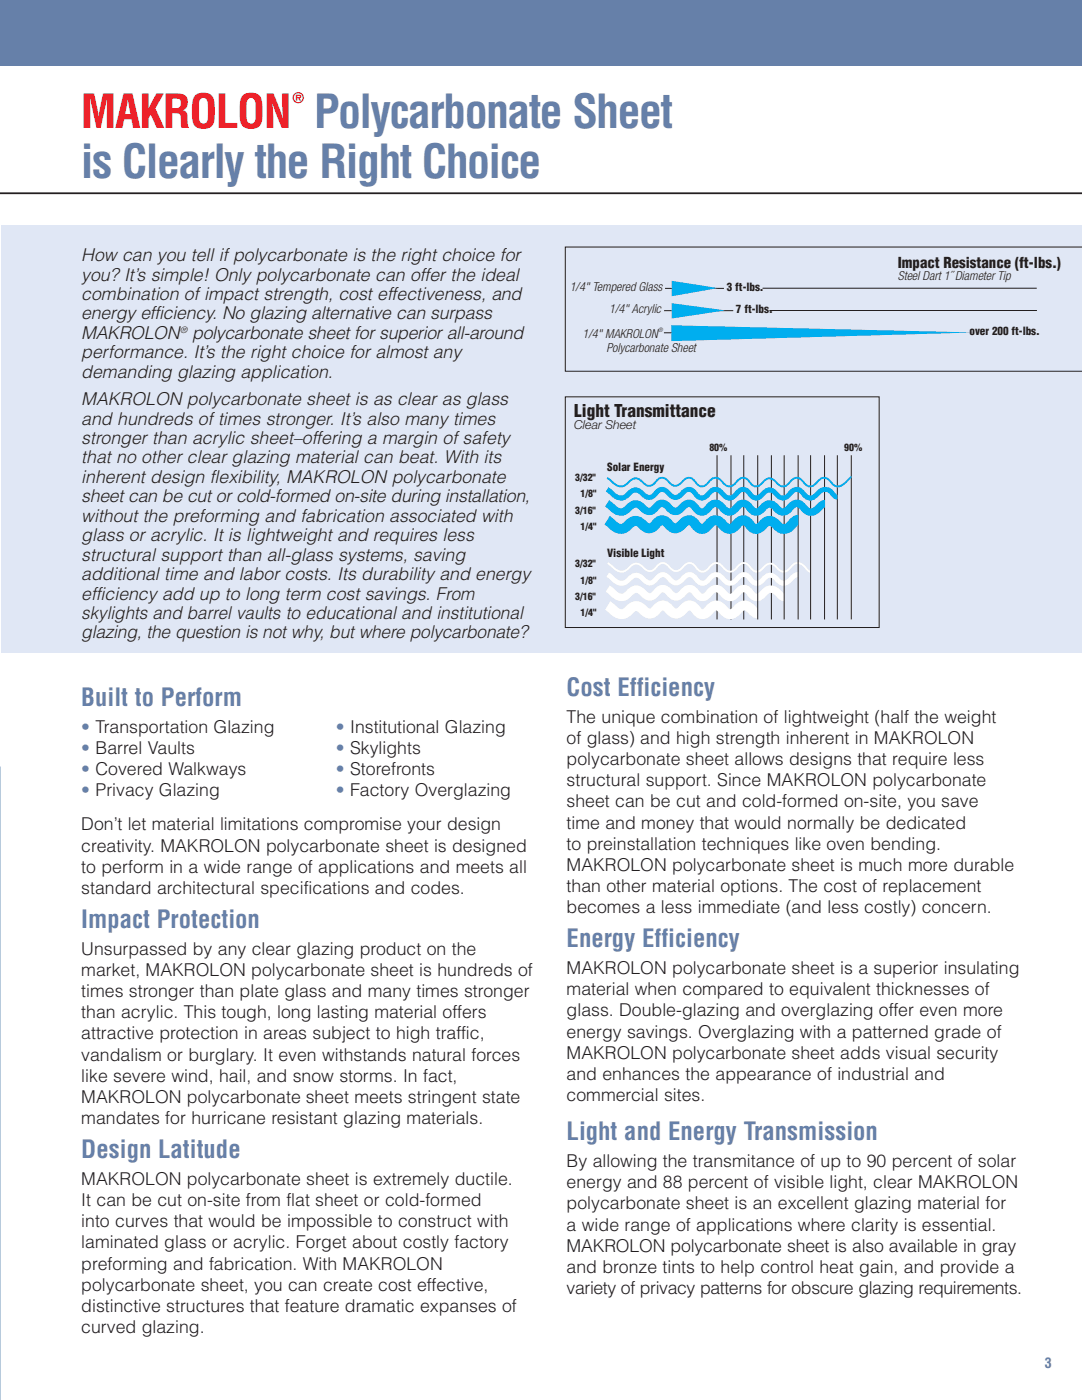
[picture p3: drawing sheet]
<svg xmlns="http://www.w3.org/2000/svg" width="216mm" height="279mm" viewBox="0 0 216 279" stroke-linecap="round" stroke-linejoin="round" font-family="sans-serif">
<defs><g id="words">
<text font-size="9.2" fill="#ed1c24" x="16.1" y="25.6">MAKROLON Polycarbonate Sheet</text>
<text font-size="9.2" fill="#6680a9" x="16.1" y="35.5">is Clearly the Right Choice</text>
<g font-size="4.9" fill="#6680a9">
<text x="16.2" y="141">Built to Perform</text>
<text x="113.1" y="138.9">Cost Efficiency</text>
<text x="16.2" y="185.2">Impact Protection</text>
<text x="113.1" y="189.1">Energy Efficiency</text>
<text x="113.1" y="227.6">Light and Energy Transmission</text>
<text x="16.2" y="231.1">Design Latitude</text>
</g>
<g font-size="3.6" fill="#231f20">
<text x="16.2" y="52.1">How can you tell if polycarbonate is the right choice for</text>
<text x="16.2" y="59.9">combination of impact strength, cost effectiveness, and</text>
<text x="16.2" y="56">you? It’s simple! Only polycarbonate can offer the ideal</text>
<text x="16.2" y="63.7">energy efficiency. No glazing alternative can surpass</text>
<text x="16.2" y="67.6">MAKROLON</text>
<text x="16.2" y="71.5">performance. It’s the right choice for almost any</text>
<text x="38.3" y="67.6">polycarbonate sheet for superior all-around</text>
<text x="16.2" y="75.4">demanding glazing application.</text>
<text x="16.2" y="80.8">MAKROLON polycarbonate sheet is as clear as glass</text>
<text x="16.2" y="88.6">stronger than acrylic sheet–offering a margin of safety</text>
<text x="16.2" y="84.7">and hundreds of times stronger. It’s also many times</text>
<text x="16.2" y="92.5">that no other clear glazing material can beat. With its</text>
<text x="16.2" y="100.2">sheet can be cut or cold-formed on-site during installation,</text>
<text x="16.2" y="96.4">inherent design flexibility, MAKROLON polycarbonate</text>
<text x="16.2" y="104.1">without the preforming and fabrication associated with</text>
<text x="16.2" y="111.9">structural support than all-glass systems, saving</text>
<text x="16.2" y="108">glass or acrylic. It is lightweight and requires less</text>
<text x="16.2" y="119.6">efficiency add up to long term cost savings. From</text>
<text x="16.2" y="115.8">additional time and labor costs. Its durability and energy</text>
<text x="16.2" y="123.5">skylights and barrel vaults to educational and institutional</text>
<text x="16.2" y="127.4">glazing, the question is not why, but where polycarbonate?</text>
</g>
<g font-size="3.5" fill="#231f20">
<text x="114.6" y="83.2">Light Transmittance</text>
<text x="113.1" y="144.2">The unique combination of lightweight (half the weight</text>
<text x="113.1" y="148.4">of glass) and high strength inherent in MAKROLON</text>
<text x="113.1" y="152.7">polycarbonate sheet allows designs that require less</text>
<text x="113.1" y="156.9">structural support. Since MAKROLON polycarbonate</text>
<text x="113.1" y="161.1">sheet can be cut and cold-formed on-site, you save</text>
<text x="16.2" y="165.7">Don’t let material limitations compromise your design</text>
<text x="113.1" y="165.4">time and money that would normally be dedicated</text>
<text x="16.2" y="170">creativity. MAKROLON polycarbonate sheet is designed</text>
<text x="113.1" y="169.6">to preinstallation techniques like oven bending.</text>
<text x="113.1" y="173.8">MAKROLON polycarbonate sheet is much more durable</text>
<text x="16.2" y="174.2">to perform in a wide range of applications and meets all</text>
<text x="16.2" y="178.4">standard architectural specifications and codes.</text>
<text x="113.1" y="178.1">than other material options. The cost of replacement</text>
<text x="113.1" y="182.3">becomes a less immediate (and less costly) concern.</text>
<text x="16.2" y="190.5">Unsurpassed by any clear glazing product on the</text>
<text x="16.2" y="194.7">market, MAKROLON polycarbonate sheet is hundreds of</text>
<text x="113.1" y="194.4">MAKROLON polycarbonate sheet is a superior insulating</text>
<text x="16.2" y="199">times stronger than plate glass and many times stronger</text>
<text x="16.2" y="203.2">than acrylic. This tough, long lasting material offers</text>
<text x="113.1" y="198.6">material when compared to equivalent thicknesses of</text>
<text x="113.1" y="202.8">glass. Double-glazing and overglazing offer even more</text>
<text x="16.2" y="207.4">attractive protection in areas subject to high traffic,</text>
<text x="113.1" y="207.1">energy savings. Overglazing with a patterned grade of</text>
<text x="16.2" y="211.7">vandalism or burglary. It even withstands natural forces</text>
<text x="16.2" y="215.9">like severe wind, hail, and snow storms. In fact,</text>
<text x="113.1" y="211.3">MAKROLON polycarbonate sheet adds visual security</text>
<text x="113.1" y="215.5">and enhances the appearance of industrial and</text>
<text x="16.2" y="220.1">MAKROLON polycarbonate sheet meets stringent state</text>
<text x="113.1" y="219.8">commercial sites.</text>
<text x="16.2" y="224.4">mandates for hurricane resistant glazing materials.</text>
<text x="113.1" y="232.9">By allowing the transmitance of up to 90 percent of solar</text>
<text x="16.2" y="236.4">MAKROLON polycarbonate sheet is extremely ductile.</text>
<text x="113.1" y="237.1">energy and 88 percent of visible light, clear MAKROLON</text>
<text x="16.2" y="240.7">It can be cut on-site from flat sheet or cold-formed</text>
<text x="16.2" y="244.9">into curves that would be impossible to construct with</text>
<text x="113.1" y="241.4">polycarbonate sheet is an excellent glazing material for</text>
<text x="113.1" y="245.6">a wide range of applications where clarity is essential.</text>
<text x="16.2" y="249.1">laminated glass or acrylic. Forget about costly factory</text>
<text x="113.1" y="249.8">MAKROLON polycarbonate sheet is also available in gray</text>
<text x="16.2" y="253.4">preforming and fabrication. With MAKROLON</text>
<text x="16.2" y="257.6">polycarbonate sheet, you can create cost effective,</text>
<text x="113.1" y="254.1">and bronze tints to help control heat gain, and provide a</text>
<text x="16.2" y="261.8">distinctive structures that feature dramatic expanses of</text>
<text x="113.1" y="258.3">variety of privacy patterns for obscure glazing requirements.</text>
<text x="16.2" y="266.1">curved glazing.</text>
</g>
<g font-size="3.5" fill="#6680a9">
<text x="16.2" y="146.3">• Transportation Glazing</text>
<text x="67" y="146.3">• Institutional Glazing</text>
<text x="16.2" y="150.5">• Barrel Vaults</text>
<text x="16.2" y="154.7">• Covered Walkways</text>
<text x="67" y="150.5">• Skylights</text>
<text x="67" y="154.7">• Storefronts</text>
<text x="16.2" y="159">• Privacy Glazing</text>
<text x="67" y="159">• Factory Overglazing</text>
</g>
<text font-size="3" fill="#231f20" x="179.1" y="53.6">Impact Resistance (ft-lbs.)</text>
<text font-size="2.8" fill="#ed1c24" x="58.4" y="20.6">®</text>
<text font-size="2.8" fill="#6680a9" x="208.5" y="273.1">3</text>
<g font-size="2.5" fill="#231f20">
<text x="113.7" y="58">1/4&quot; Tempered Glass</text>
<text x="179.1" y="55.9">Steel Dart 1˝ Diameter Tip</text>
<text x="121.6" y="62.5">1/4&quot; Acrylic</text>
<text x="116.3" y="67.5">1/4&quot; MAKROLON</text>
<text x="121" y="70.2">Polycarbonate Sheet</text>
<text x="114.6" y="85.7">Clear Sheet</text>
</g>
<g font-size="2.2" fill="#231f20">
<text x="145" y="58.1">3 ft-lbs.</text>
<text x="146.9" y="62.5">7 ft-lbs.</text>
<text x="193.4" y="66.8">over 200 ft-lbs.</text>
<text x="121.1" y="94.1">Solar Energy</text>
<text x="121.1" y="111.2">Visible Light</text>
</g>
<g font-size="2" fill="#231f20">
<text x="141.5" y="89.9">80%</text>
<text x="168.5" y="89.9">90%</text>
<text x="114.7" y="96.1">3/32&quot;</text>
<text x="115.8" y="99.3">1/8&quot;</text>
<text x="114.7" y="102.5">3/16&quot;</text>
<text x="115.8" y="105.7">1/4&quot;</text>
<text x="114.7" y="113.3">3/32&quot;</text>
<text x="114.7" y="119.7">3/16&quot;</text>
<text x="115.8" y="116.5">1/8&quot;</text>
<text x="115.8" y="122.9">1/4&quot;</text>
</g>
<text font-size="1.8" fill="#231f20" x="35.9" y="66.4">®</text>
<text font-size="1.3" fill="#231f20" x="131.2" y="66.3">®</text>
</g></defs>
<path d="M0 0h215.9v13.2h-215.9z" fill="#6680a9"/>
<path d="M0 153v126.4" fill="none" stroke="#6680a9" stroke-width=".2"/>
<path d="M-.1 38.6h216" fill="none" stroke="#231f20" stroke-width=".35"/>
<path d="M.4 44.9h215.5v85.3h-215.5z" fill="#e0e7f5"/>
<path d="M112.7 134.8h92.1v128.9h-92.1z" fill="#fff"/>
<path d="M132.7 57.6h11.8M152.1 57.5h54.8M132.5 66.4h51.8M153.5 62h53.4" fill="none" stroke="#231f20" stroke-width=".2"/>
<g fill="#00aeef">
<path d="M134 64.9l60.4 1.5-60.4 1.7z"/>
<path d="M134 56l9.3 1.5-9.3 1.6z"/>
</g>
<path d="M132.5 62h13.8" fill="none" stroke="#231f20" stroke-width=".2"/>
<path d="M134 60.5l10.7 1.4-10.7 1.7z" fill="#00aeef"/>
<path d="M215.9 49.3h-103.1v24.8h103.1M143.1 90.9v32.7M145.9 90.9v32.7M148.4 90.9v32.7M153.9 90.9v32.7" fill="none" stroke="#231f20" stroke-width=".2"/>
<path d="M169.9 90.9v32.8" fill="none" stroke="#fff" stroke-width=".2"/>
<g fill="#fff">
<path d="M121.5 114.3l.3 .2a4.4 4.4 0 0 0 2.3 1.4l.5-.2a3.2 3.2 0 0 1 2.8-1.3l.8 .3 .5 .5a1.01 1.01 0 0 0 1 .6 1.01 1.01 0 0 0 .9-.6 1.9 1.9 0 0 1 3.3 0 1.05 1.05 0 0 0 1 .6 1.05 1.05 0 0 0 1-.6 1.91 1.91 0 0 1 3.4 0 .99 .99 0 0 0 .9 .7 .99 .99 0 0 0 .9-.7 2 2 0 0 1 3.6 0 1.12 1.12 0 0 0 1 .7 1.12 1.12 0 0 0 1-.7 1.89 1.89 0 0 1 1.7-1 1.89 1.89 0 0 1 1.7 1 .99 .99 0 0 0 .9 .7 .99 .99 0 0 0 1-.6 2 2 0 0 1 3.4 0 1.15 1.15 0 0 0 1.1 .6 1.15 1.15 0 0 0 1-.7l.3-.3a2.14 2.14 0 0 1 1.5-.7v1l-.8 .4a2.32 2.32 0 0 1-3.3 .9l-.5-.6a1.07 1.07 0 0 0-1-.6 1.07 1.07 0 0 0-1 .6 2 2 0 0 1-1.9 1 2 2 0 0 1-1.7-1.3 .79 .79 0 0 0-1.4 0 2.2 2.2 0 0 1-3.2 .8l-.6-.5a1.08 1.08 0 0 0-1-.7 1.08 1.08 0 0 0-1 .7 1.92 1.92 0 0 1-3.4-.1 .99 .99 0 0 0-.9-.6 .99 .99 0 0 0-1 .6 1.97 1.97 0 0 1-3.4 0 .97 .97 0 0 0-.9-.6 .97 .97 0 0 0-1 .6 1.93 1.93 0 0 1-3.3 .1 1.19 1.19 0 0 0-2.1 0 2.48 2.48 0 0 1-4-.1l-.9-.7z"/>
<path d="M121.7 116.8l1.4 1.3a1.11 1.11 0 0 0 1.9-.2 2.44 2.44 0 0 1 4.1 .2 .61 .61 0 0 0 1 0 2.32 2.32 0 0 1 3.4-.9l.6 .6a.83 .83 0 0 0 .8 .6 .83 .83 0 0 0 .8-.6 2.15 2.15 0 0 1 3.8 .1 .77 .77 0 0 0 .8 .6l.2-.1a3 3 0 0 1 2.9-1.6l.9 .5 .6 .6a.86 .86 0 0 0 .8 .6 .86 .86 0 0 0 .8-.6 2.13 2.13 0 0 1 1.9-1.2 2.13 2.13 0 0 1 1.9 1.2 .75 .75 0 0 0 .9 .6l.1-.1a3.3 3.3 0 0 1 2.9-1.5 5.9 5.9 0 0 1 2.3 1.6v1.5a3.4 3.4 0 0 1-2.2-1.5 .99 .99 0 0 0-1.4 .4 2.13 2.13 0 0 1-3.8-.1 .75 .75 0 0 0-.8-.6l-.2 .1a3.5 3.5 0 0 1-2.4 1.7 3.5 3.5 0 0 1-2.4-1.6 .8 .8 0 0 0-1.2 .4 2.11 2.11 0 0 1-1.9 1.2 2.11 2.11 0 0 1-1.9-1.2 .77 .77 0 0 0-.9-.6l-.1 .1a3 3 0 0 1-2.9 1.5l-.8-.5-.9-.9a.53 .53 0 0 0-.9 0 2.43 2.43 0 0 1-3 1.3l-1-.8a.97 .97 0 0 0-.9-.6 .97 .97 0 0 0-.8 .6 2.64 2.64 0 0 1-4.4-.1l-.8-.7z"/>
<path d="M121.8 120l-1.1 1.7 .3 .1a4.4 4.4 0 0 0 3.6 1.7l1-.5 .6-.5a.76 .76 0 0 1 .7-.6 .76 .76 0 0 1 .8 .5 2.55 2.55 0 0 0 4.3-.4l.4-.1 .7 .7a2.47 2.47 0 0 0 1.8 .8 2.9 2.9 0 0 0 2.4-1.4l.4-.1a2.94 2.94 0 0 0 3.3 1.5l1.9-1.6 .9 .9a2.51 2.51 0 0 0 1.9 .8 2.99 2.99 0 0 0 2.4-1.4 .72 .72 0 0 1 1.2 .3l.3 .3a2.22 2.22 0 0 0 1.6 .7v-1.9a5.7 5.7 0 0 0-2.2-1.6 3.6 3.6 0 0 0-3.1 1.6h-.4a3.4 3.4 0 0 0-3.2-1.6l-.9 .5-1.1 1.1h-.3a3.1 3.1 0 0 0-2.9-1.6 5.1 5.1 0 0 0-2 1.5h-.4a3.2 3.2 0 0 0-3.1-1.5l-.8 .5-1 1h-.3a3.5 3.5 0 0 0-3.1-1.4l-.9 .5-1 .9-.4 .2a3.9 3.9 0 0 1-2-1.4z"/>
<path d="M121.4 112.2l.2 .2a4.7 4.7 0 0 0 2.5 1.5 3.3 3.3 0 0 0 1.8-1.2 1.78 1.78 0 0 1 2.6 .4 1.33 1.33 0 0 0 2.3-.1 1.62 1.62 0 0 1 2.9 0 1.36 1.36 0 0 0 1.2 .8 1.36 1.36 0 0 0 1.2-.8 1.63 1.63 0 0 1 1.5-.8 1.63 1.63 0 0 1 1.4 .9 1.26 1.26 0 0 0 1.2 .8 1.26 1.26 0 0 0 1.2-.8 1.72 1.72 0 0 1 3 0 1.39 1.39 0 0 0 1.3 .8 1.39 1.39 0 0 0 1.2-.8 1.62 1.62 0 0 1 1.5-.9 1.62 1.62 0 0 1 1.5 .9 1.26 1.26 0 0 0 1.1 .8 1.26 1.26 0 0 0 1.2-.7 1.72 1.72 0 0 1 3 0 1.36 1.36 0 0 0 1.2 .7 1.36 1.36 0 0 0 1.2-.8 1.9 1.9 0 0 1 3.4 .2l.7 .6v.4l-.8-.5a1.87 1.87 0 0 0-2.4-1l-.3 .2a1.9 1.9 0 0 1-2.8 .9l-.5-.5a1.37 1.37 0 0 0-1.2-.7 1.37 1.37 0 0 0-1.2 .7 1.62 1.62 0 0 1-1.5 .9 1.62 1.62 0 0 1-1.4-1 1.26 1.26 0 0 0-1.2-.8 1.26 1.26 0 0 0-1.2 .8 1.74 1.74 0 0 1-3.1 0 1.37 1.37 0 0 0-1.2-.7 1.37 1.37 0 0 0-1.2 .8 1.61 1.61 0 0 1-1.5 .9 1.61 1.61 0 0 1-1.5-1 1.28 1.28 0 0 0-1.1-.8 1.28 1.28 0 0 0-1.2 .8 1.71 1.71 0 0 1-3 0 1.27 1.27 0 0 0-1.1-.7 1.27 1.27 0 0 0-1.2 .7 1.68 1.68 0 0 1-2.9 .1 1.49 1.49 0 0 0-2.5 0 2.17 2.17 0 0 1-3.6-.1l-.9-.8z"/>
</g>
<path d="M151.2 90.9v32.7M156.5 90.9v32.7M159.3 90.9v32.7M161.7 90.9v32.7M164.5 90.9v32.7M167.1 90.9v32.7M169.9 90.9v32.7" fill="none" stroke="#231f20" stroke-width=".2"/>
<g fill="#00aeef">
<path d="M121.2 95.2l.3 .2a4.8 4.8 0 0 0 2.4 1.5 3.4 3.4 0 0 0 1.9-1.2 1.79 1.79 0 0 1 2.6 .4 1.32 1.32 0 0 0 2.3-.1 1.62 1.62 0 0 1 2.9 0 1.35 1.35 0 0 0 1.2 .8 1.35 1.35 0 0 0 1.2-.8 1.65 1.65 0 0 1 2.9 .1 1.25 1.25 0 0 0 1.2 .8 1.25 1.25 0 0 0 1.1-.8 1.73 1.73 0 0 1 3.1 0 1.38 1.38 0 0 0 1.3 .8 1.38 1.38 0 0 0 1.2-.8 1.62 1.62 0 0 1 1.5-.9 1.62 1.62 0 0 1 1.4 .9 1.25 1.25 0 0 0 1.2 .8 1.25 1.25 0 0 0 1.1-.7 1.73 1.73 0 0 1 3 0 1.35 1.35 0 0 0 1.3 .7 1.35 1.35 0 0 0 1.2-.8 1.67 1.67 0 0 1 1.5-.9 1.67 1.67 0 0 1 1.5 .9 1.34 1.34 0 0 0 1.2 .8 1.34 1.34 0 0 0 1.2-.8 1.7 1.7 0 0 1 3.1 0 1.44 1.44 0 0 0 2.4 .3l1.1-1.2 .4-.1v.3l-.1 .1a4.3 4.3 0 0 1-2.7 1.8l-.7-.3-.7-.7a1.35 1.35 0 0 0-1.3-.8 1.35 1.35 0 0 0-1.2 .8 1.69 1.69 0 0 1-1.5 1 1.69 1.69 0 0 1-1.5-1 1.32 1.32 0 0 0-1.2-.8 1.32 1.32 0 0 0-1.2 .8 1.7 1.7 0 0 1-3 .1 1.38 1.38 0 0 0-2.5 0 1.61 1.61 0 0 1-1.4 .9 1.61 1.61 0 0 1-1.5-1 1.27 1.27 0 0 0-1.1-.8 1.27 1.27 0 0 0-1.2 .8 1.73 1.73 0 0 1-3.1 0 1.38 1.38 0 0 0-1.2-.8 1.38 1.38 0 0 0-1.3 .9 1.6 1.6 0 0 1-1.4 .9 1.6 1.6 0 0 1-1.5-1 1.29 1.29 0 0 0-1.1-.8 1.29 1.29 0 0 0-1.2 .8 1.7 1.7 0 0 1-3 0 1.27 1.27 0 0 0-1.2-.8 1.27 1.27 0 0 0-1.1 .8 1.67 1.67 0 0 1-2.9 .1 1.51 1.51 0 0 0-2.6 0 2.15 2.15 0 0 1-3.5-.1l-.9-.8z"/>
<path d="M121.4 97.2l.3 .3a4.5 4.5 0 0 0 2.2 1.4l.6-.2a3.2 3.2 0 0 1 2.8-1.4l.7 .4 .6 .5a1.05 1.05 0 0 0 .9 .6 1.05 1.05 0 0 0 1-.7 1.91 1.91 0 0 1 3.3 0 1.08 1.08 0 0 0 1 .7 1.08 1.08 0 0 0 1-.7 1.92 1.92 0 0 1 3.3 .1 .98 .98 0 0 0 1 .7 .98 .98 0 0 0 .9-.7 2.01 2.01 0 0 1 3.5 0 1.11 1.11 0 0 0 1.1 .7 1.11 1.11 0 0 0 1-.7 1.91 1.91 0 0 1 1.7-1 1.91 1.91 0 0 1 1.7 1 .98 .98 0 0 0 .9 .7 .98 .98 0 0 0 .9-.6 2.01 2.01 0 0 1 3.5 0 1.08 1.08 0 0 0 1 .6 1.08 1.08 0 0 0 1-.7 1.95 1.95 0 0 1 3.4 0 1.1 1.1 0 0 0 1 .7 1.1 1.1 0 0 0 1-.7 2.3 2.3 0 0 1 4.1 .3l.3 .2v1a3.1 3.1 0 0 1-1.8-1.4 1.31 1.31 0 0 0-1.8 .6 2.04 2.04 0 0 1-3.6-.1 1.02 1.02 0 0 0-.9-.6 1.02 1.02 0 0 0-1 .6 2.01 2.01 0 0 1-3.5 .1 1.08 1.08 0 0 0-1-.6 1.08 1.08 0 0 0-.9 .6 1.91 1.91 0 0 1-3.4-.1 .98 .98 0 0 0-.9-.6 .98 .98 0 0 0-1 .6 2.04 2.04 0 0 1-3.5 0 1.08 1.08 0 0 0-1-.6 1.08 1.08 0 0 0-1 .7 1.91 1.91 0 0 1-3.4-.1 .99 .99 0 0 0-1-.6 .99 .99 0 0 0-.9 .6 2.01 2.01 0 0 1-3.4 0 .98 .98 0 0 0-.9-.6 .98 .98 0 0 0-1 .6 1.98 1.98 0 0 1-3.3 .1 1.2 1.2 0 0 0-2.1 0 2.47 2.47 0 0 1-4-.1l-.9-.7z"/>
<path d="M121.5 99.8l-.7 1.3 .2 .1a5.2 5.2 0 0 0 2.9 1.7 3.5 3.5 0 0 0 2.5-1.4l.4-.2 .4 .2a2.81 2.81 0 0 0 3.4 1l.8-.8a.69 .69 0 0 1 1-.4 3 3 0 0 0 2.8 1.4l.9-.4 .8-.8a.59 .59 0 0 1 1-.1 2.3 2.3 0 0 0 3.4 1l.6-.6a.86 .86 0 0 1 .9-.6 .86 .86 0 0 1 .8 .6 2.28 2.28 0 0 0 3.9 0l.3-.3a.56 .56 0 0 1 .9-.1 2.29 2.29 0 0 0 3.4 1.1l.6-.6a.86 .86 0 0 1 .8-.6 .86 .86 0 0 1 .9 .6 2.25 2.25 0 0 0 3.8-.1 .82 .82 0 0 1 .8-.6 .82 .82 0 0 1 .8 .6 2.51 2.51 0 0 0 4.2-.1l.6-.4v-1.5a3.6 3.6 0 0 0-2.3 1.5 .98 .98 0 0 1-1.4-.5 2.2 2.2 0 0 0-3.8 0 .86 .86 0 0 1-.8 .6 .86 .86 0 0 1-.9-.5 2.25 2.25 0 0 0-3.8 0l-.2 .3a.57 .57 0 0 1-1 0 2.27 2.27 0 0 0-3.4-1l-.6 .6a.89 .89 0 0 1-.8 .6 .89 .89 0 0 1-.9-.6 2.25 2.25 0 0 0-3.9 .1l-.2 .2a.56 .56 0 0 1-1 .1 2.3 2.3 0 0 0-3.4-1l-.6 .5a.86 .86 0 0 1-.8 .6 .86 .86 0 0 1-.8-.5 2.14 2.14 0 0 0-3.7 0 .83 .83 0 0 1-.8 .5 .83 .83 0 0 1-.8-.5 2.37 2.37 0 0 0-3.8 .1l-.3 .2a1.09 1.09 0 0 1-1.6-.1z"/>
<path d="M121.7 103l-1.1 1.7 .2 .1a4.4 4.4 0 0 0 3.7 1.7l.9-.5 .7-.6a.77 .77 0 0 1 .7-.5 .77 .77 0 0 1 .7 .5 2.53 2.53 0 0 0 4.3-.4l.4-.1a3.3 3.3 0 0 0 3.1 1.5l.9-.5 1.1-1.1 .3 .1a2.93 2.93 0 0 0 3.3 1.5l.7-.5 1-1h.3a3.4 3.4 0 0 0 3.3 1.6l.9-.5 1.1-1.2 .3 .1a3 3 0 0 0 2.8 1.6 5.2 5.2 0 0 0 2.1-1.5h.3a3.5 3.5 0 0 0 3.7 1.4l.9-.6 1-1.1v-2a3.2 3.2 0 0 0-2.3 1.5 .8 .8 0 0 1-1.3-.1 2.53 2.53 0 0 0-4.2 0l-.5 .4h-.3a2.92 2.92 0 0 0-3.2-1.5l-.8 .5-1 1h-.3a3.4 3.4 0 0 0-3.2-1.6l-1 .5-1 1.1h-.3a3.1 3.1 0 0 0-2.9-1.6 5.4 5.4 0 0 0-2.1 1.5 .63 .63 0 0 1-.7-.4 2.47 2.47 0 0 0-4.3 .3l-.5 .1a3.5 3.5 0 0 0-3.2-1.4l-.9 .5-.6 .6a.93 .93 0 0 1-1.6 .1z"/>
</g>
<path d="M112.8 79.2h62.6v46h-62.6z" fill="none" stroke="#231f20" stroke-width=".2"/>
<use href="#words"/>
</svg>
